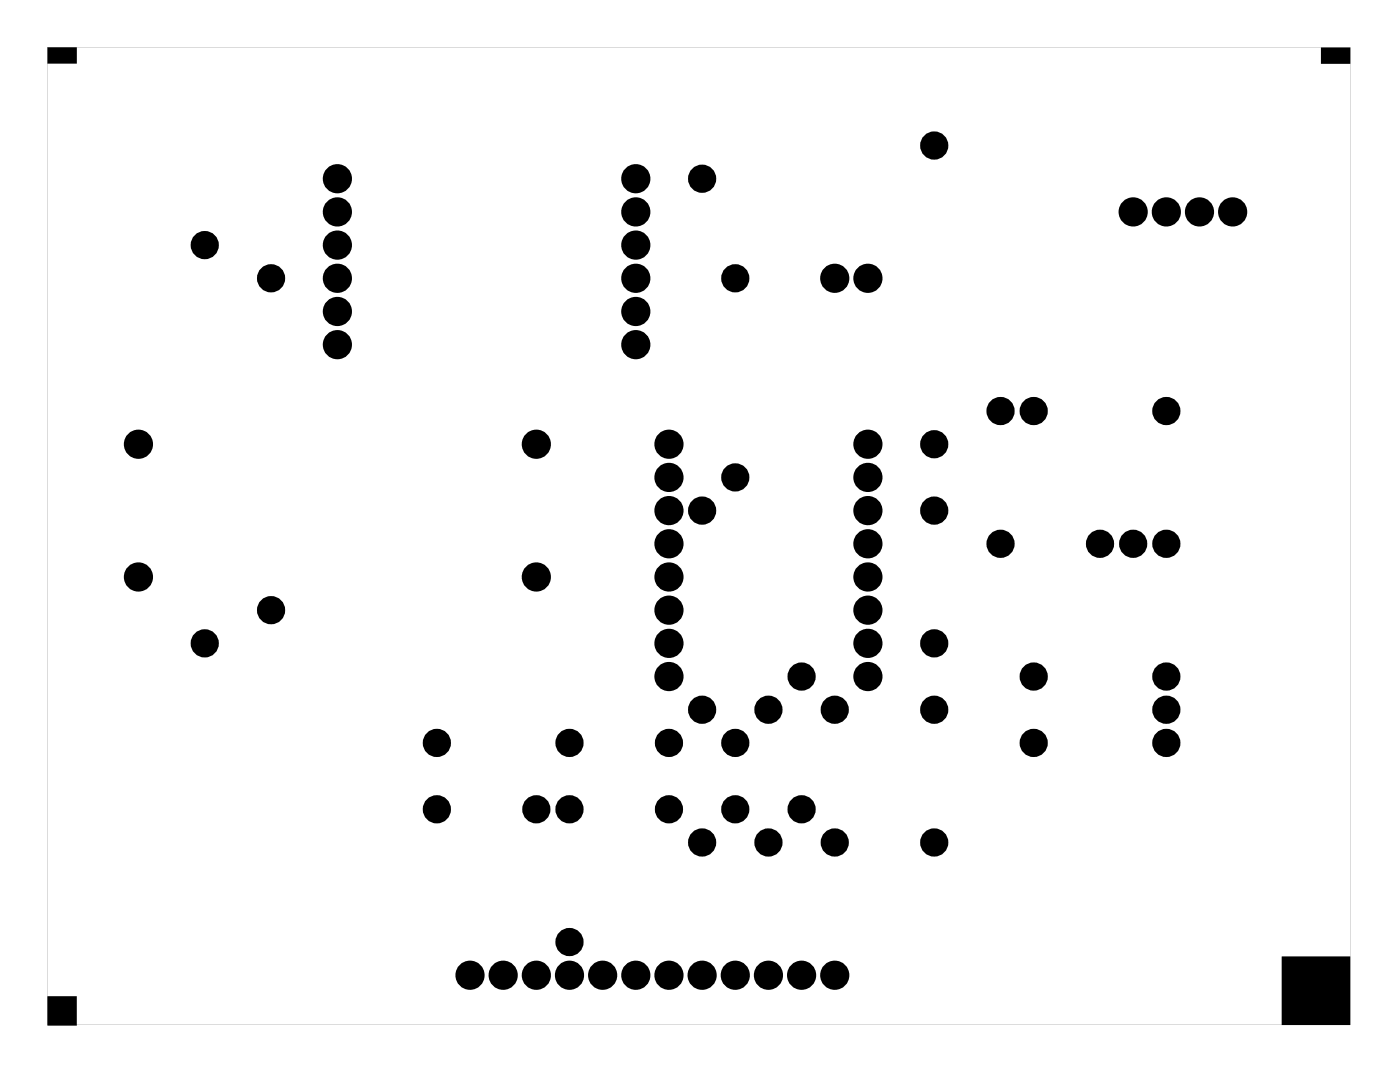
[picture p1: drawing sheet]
<svg xmlns="http://www.w3.org/2000/svg" width="107mm" height="82mm" viewBox="0 0 107 82" stroke-linecap="round" stroke-linejoin="round" font-family="sans-serif">
<g fill="#000">
<path d="M3.8 3.7h2v1h-2zM101.3 3.8h2v1h-2zM3.8 76.4h2v2h-2zM98.3 73.3h5v5h-5z"/>
<path d="M3.6 3.6v74.8h99.8v-74.8zM3.6 3.6h99.8v74.8h-99.8z"/>
</g>
<g fill="#000">
<circle cx="15.7" cy="18.8" r=".7"/>
<circle cx="25.8" cy="18.8" r=".74"/>
<circle cx="25.8" cy="16.2" r=".74"/>
<circle cx="25.8" cy="13.7" r=".74"/>
<circle cx="48.7" cy="18.8" r=".74"/>
<circle cx="48.7" cy="16.2" r=".74"/>
<circle cx="48.7" cy="13.7" r=".74"/>
<circle cx="53.8" cy="13.7" r=".7"/>
<circle cx="71.6" cy="11.1" r=".7"/>
<circle cx="86.8" cy="16.2" r=".74"/>
<circle cx="89.3" cy="16.2" r=".74"/>
<circle cx="91.9" cy="16.2" r=".74"/>
<circle cx="94.4" cy="16.2" r=".74"/>
<circle cx="10.6" cy="34" r=".74"/>
<circle cx="20.8" cy="21.3" r=".7"/>
<circle cx="25.8" cy="23.8" r=".74"/>
<circle cx="25.8" cy="21.3" r=".74"/>
<circle cx="25.8" cy="26.4" r=".74"/>
<circle cx="41.1" cy="34" r=".74"/>
<circle cx="48.7" cy="23.8" r=".74"/>
<circle cx="48.7" cy="21.3" r=".74"/>
<circle cx="48.7" cy="26.4" r=".74"/>
<circle cx="51.2" cy="39.1" r=".74"/>
<circle cx="51.2" cy="34" r=".74"/>
<circle cx="51.2" cy="36.5" r=".74"/>
<circle cx="53.8" cy="39.1" r=".7"/>
<circle cx="56.3" cy="36.5" r=".7"/>
<circle cx="56.3" cy="21.3" r=".7"/>
<circle cx="63.9" cy="21.3" r=".74"/>
<circle cx="66.5" cy="39.1" r=".74"/>
<circle cx="66.5" cy="34" r=".74"/>
<circle cx="66.5" cy="36.5" r=".74"/>
<circle cx="66.5" cy="21.3" r=".74"/>
<circle cx="71.6" cy="34" r=".7"/>
<circle cx="71.6" cy="39.1" r=".7"/>
<circle cx="76.6" cy="31.5" r=".7"/>
<circle cx="79.2" cy="31.5" r=".7"/>
<circle cx="89.3" cy="31.5" r=".7"/>
<circle cx="10.6" cy="44.2" r=".74"/>
<circle cx="15.7" cy="49.2" r=".7"/>
<circle cx="20.8" cy="46.7" r=".7"/>
<circle cx="33.5" cy="56.9" r=".7"/>
<circle cx="41.1" cy="44.2" r=".74"/>
<circle cx="43.6" cy="56.9" r=".7"/>
<circle cx="51.2" cy="56.9" r=".7"/>
<circle cx="51.2" cy="49.2" r=".74"/>
<circle cx="51.2" cy="44.2" r=".74"/>
<circle cx="51.2" cy="41.6" r=".74"/>
<circle cx="51.2" cy="51.8" r=".74"/>
<circle cx="51.2" cy="46.7" r=".74"/>
<circle cx="53.8" cy="54.3" r=".7"/>
<circle cx="56.3" cy="56.9" r=".7"/>
<circle cx="58.9" cy="54.3" r=".7"/>
<circle cx="61.4" cy="51.8" r=".7"/>
<circle cx="63.9" cy="54.3" r=".7"/>
<circle cx="66.5" cy="49.2" r=".74"/>
<circle cx="66.5" cy="44.2" r=".74"/>
<circle cx="66.5" cy="41.6" r=".74"/>
<circle cx="66.5" cy="51.8" r=".74"/>
<circle cx="66.5" cy="46.7" r=".74"/>
<circle cx="71.6" cy="54.3" r=".7"/>
<circle cx="71.6" cy="49.2" r=".7"/>
<circle cx="76.6" cy="41.6" r=".7"/>
<circle cx="79.2" cy="56.9" r=".7"/>
<circle cx="79.2" cy="51.8" r=".7"/>
<circle cx="84.3" cy="41.6" r=".7"/>
<circle cx="86.8" cy="41.6" r=".7"/>
<circle cx="89.3" cy="41.6" r=".7"/>
<circle cx="89.3" cy="51.8" r=".7"/>
<circle cx="89.3" cy="54.3" r=".7"/>
<circle cx="89.3" cy="56.9" r=".7"/>
<circle cx="33.5" cy="61.9" r=".7"/>
<circle cx="36" cy="74.6" r=".74"/>
<circle cx="38.5" cy="74.6" r=".74"/>
<circle cx="41.1" cy="61.9" r=".7"/>
<circle cx="41.1" cy="74.6" r=".74"/>
<circle cx="43.6" cy="72.1" r=".7"/>
<circle cx="43.6" cy="61.9" r=".7"/>
<circle cx="43.6" cy="74.6" r=".74"/>
<circle cx="46.2" cy="74.6" r=".74"/>
<circle cx="48.7" cy="74.6" r=".74"/>
<circle cx="51.2" cy="61.9" r=".7"/>
<circle cx="51.2" cy="74.6" r=".74"/>
<circle cx="53.8" cy="64.5" r=".7"/>
<circle cx="53.8" cy="74.6" r=".74"/>
<circle cx="56.3" cy="61.9" r=".7"/>
<circle cx="56.3" cy="74.6" r=".74"/>
<circle cx="58.9" cy="64.5" r=".7"/>
<circle cx="58.9" cy="74.6" r=".74"/>
<circle cx="61.4" cy="61.9" r=".7"/>
<circle cx="61.4" cy="74.6" r=".74"/>
<circle cx="63.9" cy="64.5" r=".7"/>
<circle cx="63.9" cy="74.6" r=".74"/>
<circle cx="71.6" cy="64.5" r=".7"/>
</g>
<g fill="none" stroke="#000" stroke-width=".76" stroke-linecap="butt">
<circle cx="15.7" cy="18.8" r=".7"/>
<circle cx="25.8" cy="18.8" r=".74"/>
<circle cx="25.8" cy="13.7" r=".74"/>
<circle cx="25.8" cy="16.2" r=".74"/>
<circle cx="48.7" cy="18.8" r=".74"/>
<circle cx="48.7" cy="13.7" r=".74"/>
<circle cx="48.7" cy="16.2" r=".74"/>
<circle cx="53.8" cy="13.7" r=".7"/>
<circle cx="71.6" cy="11.1" r=".7"/>
<circle cx="86.8" cy="16.2" r=".74"/>
<circle cx="89.3" cy="16.2" r=".74"/>
<circle cx="91.9" cy="16.2" r=".74"/>
<circle cx="94.4" cy="16.2" r=".74"/>
<circle cx="10.6" cy="34" r=".74"/>
<circle cx="20.8" cy="21.3" r=".7"/>
<circle cx="25.8" cy="23.8" r=".74"/>
<circle cx="25.8" cy="26.4" r=".74"/>
<circle cx="25.8" cy="21.3" r=".74"/>
<circle cx="41.1" cy="34" r=".74"/>
<circle cx="48.7" cy="26.4" r=".74"/>
<circle cx="48.7" cy="23.8" r=".74"/>
<circle cx="48.7" cy="21.3" r=".74"/>
<circle cx="51.2" cy="39.1" r=".74"/>
<circle cx="51.2" cy="34" r=".74"/>
<circle cx="51.2" cy="36.5" r=".74"/>
<circle cx="53.8" cy="39.1" r=".7"/>
<circle cx="56.3" cy="21.3" r=".7"/>
<circle cx="56.3" cy="36.5" r=".7"/>
<circle cx="63.9" cy="21.3" r=".74"/>
<circle cx="66.5" cy="39.1" r=".74"/>
<circle cx="66.5" cy="34" r=".74"/>
<circle cx="66.5" cy="36.5" r=".74"/>
<circle cx="66.5" cy="21.3" r=".74"/>
<circle cx="71.6" cy="34" r=".7"/>
<circle cx="71.6" cy="39.1" r=".7"/>
<circle cx="76.6" cy="31.5" r=".7"/>
<circle cx="79.2" cy="31.5" r=".7"/>
<circle cx="89.3" cy="31.5" r=".7"/>
<circle cx="10.6" cy="44.2" r=".74"/>
<circle cx="15.7" cy="49.2" r=".7"/>
<circle cx="20.8" cy="46.7" r=".7"/>
<circle cx="33.5" cy="56.9" r=".7"/>
<circle cx="41.1" cy="44.2" r=".74"/>
<circle cx="43.6" cy="56.9" r=".7"/>
<circle cx="51.2" cy="56.9" r=".7"/>
<circle cx="51.2" cy="51.8" r=".74"/>
<circle cx="51.2" cy="44.2" r=".74"/>
<circle cx="51.2" cy="46.7" r=".74"/>
<circle cx="51.2" cy="49.2" r=".74"/>
<circle cx="51.2" cy="41.6" r=".74"/>
<circle cx="53.8" cy="54.3" r=".7"/>
<circle cx="56.3" cy="56.9" r=".7"/>
<circle cx="58.9" cy="54.3" r=".7"/>
<circle cx="61.4" cy="51.8" r=".7"/>
<circle cx="63.9" cy="54.3" r=".7"/>
<circle cx="66.5" cy="51.8" r=".74"/>
<circle cx="66.5" cy="49.2" r=".74"/>
<circle cx="66.5" cy="44.2" r=".74"/>
<circle cx="66.5" cy="46.7" r=".74"/>
<circle cx="66.5" cy="41.6" r=".74"/>
<circle cx="71.6" cy="54.3" r=".7"/>
<circle cx="71.6" cy="49.2" r=".7"/>
<circle cx="76.6" cy="41.6" r=".7"/>
<circle cx="79.2" cy="51.8" r=".7"/>
<circle cx="79.2" cy="56.9" r=".7"/>
<circle cx="84.3" cy="41.6" r=".7"/>
<circle cx="86.8" cy="41.6" r=".7"/>
<circle cx="89.3" cy="41.6" r=".7"/>
<circle cx="89.3" cy="56.9" r=".7"/>
<circle cx="89.3" cy="54.3" r=".7"/>
<circle cx="89.3" cy="51.8" r=".7"/>
<circle cx="33.5" cy="61.9" r=".7"/>
<circle cx="36" cy="74.6" r=".74"/>
<circle cx="38.5" cy="74.6" r=".74"/>
<circle cx="41.1" cy="61.9" r=".7"/>
<circle cx="41.1" cy="74.6" r=".74"/>
<circle cx="43.6" cy="72.1" r=".7"/>
<circle cx="43.6" cy="61.9" r=".7"/>
<circle cx="43.6" cy="74.6" r=".74"/>
<circle cx="46.2" cy="74.6" r=".74"/>
<circle cx="48.7" cy="74.6" r=".74"/>
<circle cx="51.2" cy="61.9" r=".7"/>
<circle cx="51.2" cy="74.6" r=".74"/>
<circle cx="53.8" cy="64.5" r=".7"/>
<circle cx="53.8" cy="74.6" r=".74"/>
<circle cx="56.3" cy="61.9" r=".7"/>
<circle cx="56.3" cy="74.6" r=".74"/>
<circle cx="58.9" cy="64.5" r=".7"/>
<circle cx="58.9" cy="74.6" r=".74"/>
<circle cx="61.4" cy="61.9" r=".7"/>
<circle cx="61.4" cy="74.6" r=".74"/>
<circle cx="63.9" cy="64.5" r=".7"/>
<circle cx="63.9" cy="74.6" r=".74"/>
<circle cx="71.6" cy="64.5" r=".7"/>
</g>
<path d="M3.8 3.7h2v1h-2zM101.3 3.8h2v1h-2zM3.8 76.4h2v2h-2zM98.3 73.3h5v5h-5z" fill="none" stroke="#000" stroke-width=".25"/>
</svg>
